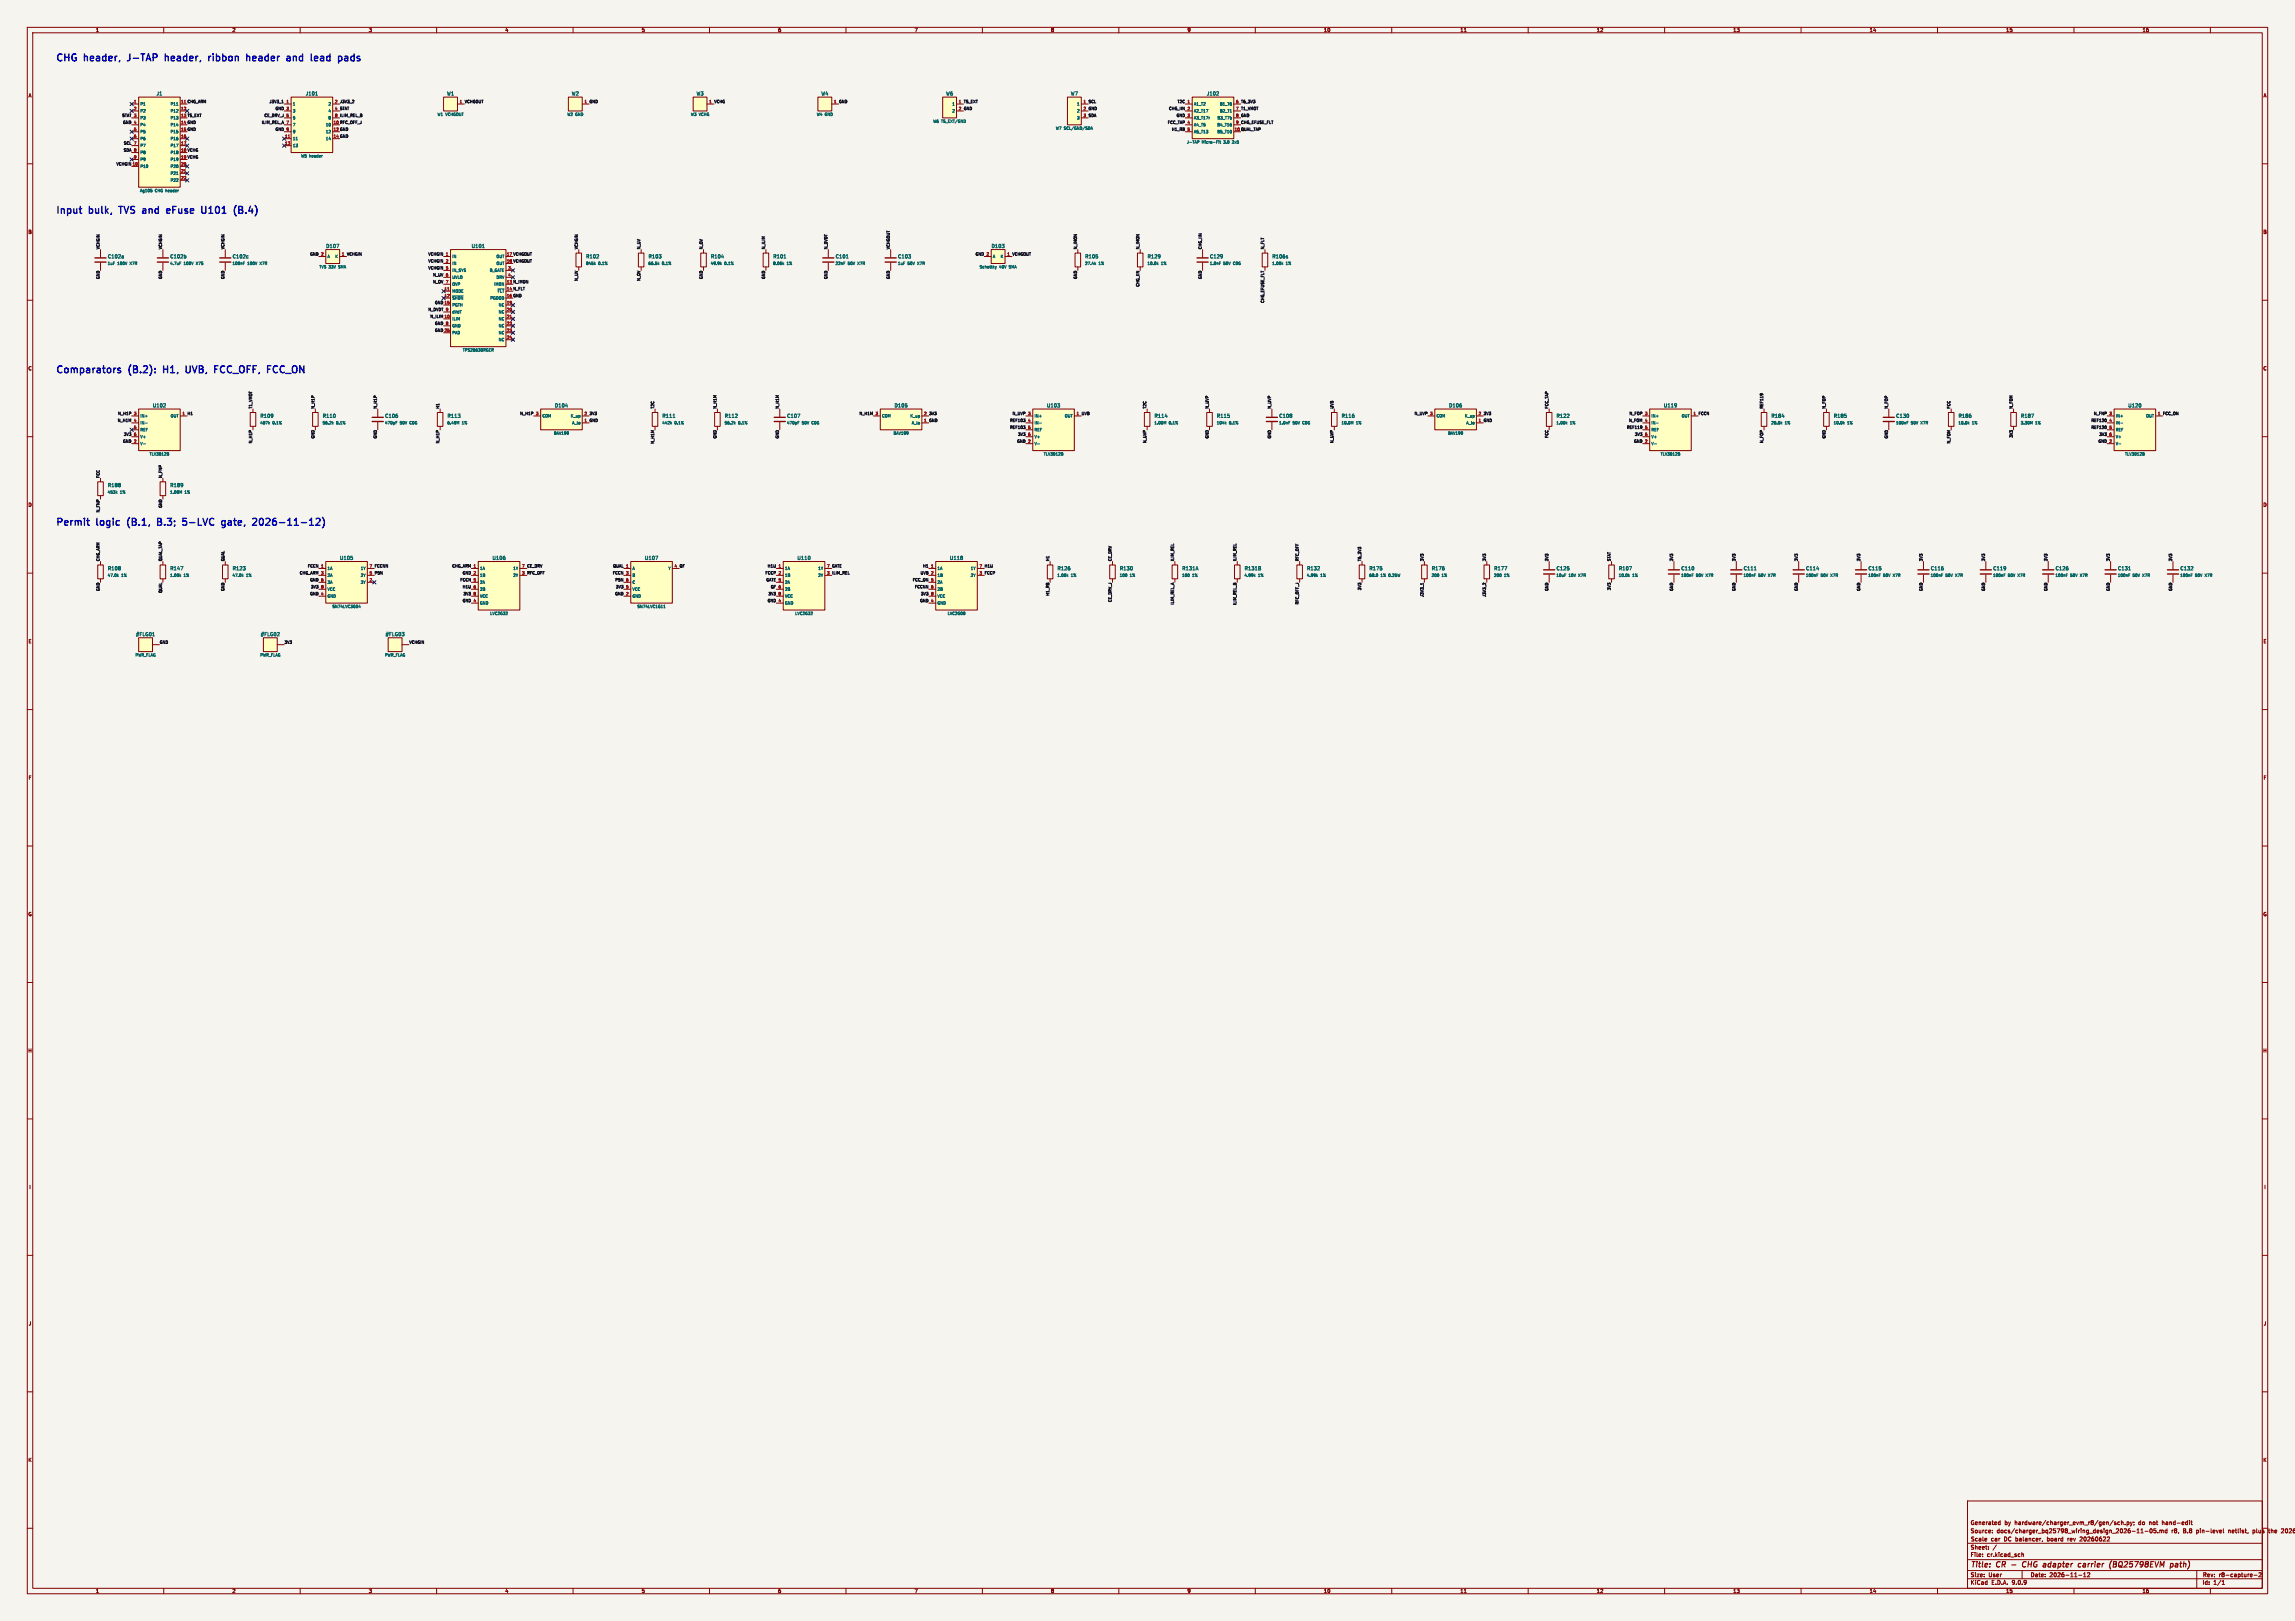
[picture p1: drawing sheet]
<svg xmlns="http://www.w3.org/2000/svg" width="841mm" height="594mm" viewBox="0 0 841 594" stroke-linecap="round" stroke-linejoin="round" font-family="sans-serif">
<defs><g id="words">
<g font-size="3.5" fill="#0000c2">
<text x="20.3" y="22.6">CHG</text>
<text x="31" y="22.6">header,</text>
<text x="48" y="22.6">J-TAP</text>
<text x="62.7" y="22.6">header,</text>
<text x="79.7" y="22.6">ribbon</text>
<text x="94.6" y="22.6">header</text>
<text x="110.4" y="22.6">and</text>
<text x="120.2" y="22.6">lead</text>
<text x="131.3" y="22.6">pads</text>
<text x="20.3" y="78.5">Input</text>
<text x="32.8" y="78.5">bulk,</text>
<text x="45" y="78.5">TVS</text>
<text x="54.5" y="78.5">and</text>
<text x="64.3" y="78.5">eFuse</text>
<text x="78.1" y="78.5">U101</text>
<text x="91" y="78.5">(B.4)</text>
<text x="20.3" y="136.9">Comparators</text>
<text x="47.3" y="136.9">(B.2):</text>
<text x="61.1" y="136.9">H1,</text>
<text x="70.3" y="136.9">UVB,</text>
<text x="81.8" y="136.9">FCC_OFF,</text>
<text x="102.2" y="136.9">FCC_ON</text>
<text x="20.3" y="192.8">Permit</text>
<text x="35.6" y="192.8">logic</text>
<text x="47.9" y="192.8">(B.1,</text>
<text x="59.9" y="192.8">B.3;</text>
<text x="70.2" y="192.8">5-LVC</text>
<text x="85.5" y="192.8">gate,</text>
<text x="97.9" y="192.8">2026-11-12)</text>
</g>
<g font-size="2.8" fill="#840000">
<text x="722" y="574.9">Title:</text>
<text x="731.7" y="574.9">CR</text>
<text x="742.8" y="574.9">CHG</text>
<text x="751.2" y="574.9">adapter</text>
<text x="764.9" y="574.9">carrier</text>
<text x="777.1" y="574.9">(BQ25798EVM</text>
<text x="800.2" y="574.9">path)</text>
</g>
<g font-size="2.1" fill="#840000">
<text x="722" y="562">Source:</text>
<text x="722" y="559">Generated</text>
<text x="731.7" y="562">docs/charger_bq25798_wiring_design_2026-11-05.md</text>
<text x="734.5" y="559">by</text>
<text x="738.3" y="559">hardware/charger_evm_r8/gen/sch.py;</text>
<text x="783.8" y="559">do</text>
<text x="787.8" y="559">not</text>
<text x="792.7" y="559">hand-edit</text>
<text x="795.8" y="562">r8,</text>
<text x="800.2" y="562">B.8</text>
<text x="805.1" y="562">pin-level</text>
<text x="817" y="562">netlist,</text>
<text x="826.1" y="562">plus</text>
<text x="832.1" y="562">the</text>
<text x="836.9" y="562">2026-</text>
<text x="722" y="568">Sheet:</text>
<text x="722" y="565.2">Scale</text>
<text x="729.9" y="565.2">car</text>
<text x="735.2" y="565.2">DC</text>
<text x="739.9" y="565.2">balancer,</text>
<text x="752.1" y="565.2">board</text>
<text x="760.2" y="565.2">rev</text>
<text x="765.3" y="565.2">20260622</text>
<text x="722" y="570.7">File:</text>
<text x="728.1" y="570.7">cr.kicad_sch</text>
<text x="722" y="580.9">KiCad</text>
<text x="722" y="578.1">Size:</text>
<text x="728.7" y="578.1">User</text>
<text x="729.7" y="580.9">E.D.A.</text>
<text x="737.3" y="580.9">9.0.9</text>
<text x="744" y="578.1">Date:</text>
<text x="751" y="578.1">2026-11-12</text>
<text x="807" y="578.3">Rev:</text>
<text x="807" y="580.9">Id:</text>
<text x="811.1" y="580.9">1/1</text>
<text x="813.4" y="578.3">r8-capture-2</text>
</g>
<g font-size="1.8" fill="#840000">
<text x="35" y="11.9">1</text>
<text x="85" y="11.9">2</text>
<text x="135" y="11.9">3</text>
<text x="185" y="11.9">4</text>
<text x="235" y="11.9">5</text>
<text x="285" y="11.9">6</text>
<text x="335" y="11.9">7</text>
<text x="385" y="11.9">8</text>
<text x="435" y="11.9">9</text>
<text x="485" y="11.9">10</text>
<text x="535" y="11.9">11</text>
<text x="585" y="11.9">12</text>
<text x="635" y="11.9">13</text>
<text x="685" y="11.9">14</text>
<text x="735" y="11.9">15</text>
<text x="785" y="11.9">16</text>
<text x="10.3" y="35.9">A</text>
<text x="829.3" y="35.9">A</text>
<text x="10.3" y="85.9">B</text>
<text x="829.3" y="85.9">B</text>
<text x="10.3" y="135.9">C</text>
<text x="829.3" y="135.9">C</text>
<text x="10.3" y="185.9">D</text>
<text x="829.3" y="185.9">D</text>
<text x="10.3" y="235.9">E</text>
<text x="829.3" y="235.9">E</text>
<text x="10.3" y="285.9">F</text>
<text x="829.3" y="285.9">F</text>
<text x="10.3" y="335.9">G</text>
<text x="829.3" y="335.9">G</text>
<text x="10.2" y="385.9">H</text>
<text x="829.2" y="385.9">H</text>
<text x="10.6" y="435.9">I</text>
<text x="829.6" y="435.9">I</text>
<text x="10.4" y="485.9">J</text>
<text x="829.4" y="485.9">J</text>
<text x="10.3" y="535.9">K</text>
<text x="829.3" y="535.9">K</text>
<text x="35" y="583.9">1</text>
<text x="85" y="583.9">2</text>
<text x="135" y="583.9">3</text>
<text x="185" y="583.9">4</text>
<text x="235" y="583.9">5</text>
<text x="285" y="583.9">6</text>
<text x="335" y="583.9">7</text>
<text x="385" y="583.9">8</text>
<text x="435" y="583.9">9</text>
<text x="485" y="583.9">10</text>
<text x="535" y="583.9">11</text>
<text x="585" y="583.9">12</text>
<text x="635" y="583.9">13</text>
<text x="685" y="583.9">14</text>
<text x="735" y="583.9">15</text>
<text x="785" y="583.9">16</text>
</g>
<g font-size="1.8" fill="#006464">
<text x="57.2" y="35.2">J1</text>
<text x="111.9" y="35.2">J101</text>
<text x="163.7" y="35.2">W1</text>
<text x="209.4" y="35.2">W2</text>
<text x="255.1" y="35.2">W3</text>
<text x="300.8" y="35.2">W4</text>
<text x="346.5" y="35.2">W6</text>
<text x="392.3" y="35.2">W7</text>
<text x="442.1" y="35.2">J102</text>
<text x="39.4" y="94.9">C102a</text>
<text x="62.2" y="94.9">C102b</text>
<text x="85.1" y="94.9">C102c</text>
<text x="119.4" y="91.1">D107</text>
<text x="172.7" y="91.1">U101</text>
<text x="214.6" y="94.9">R102</text>
<text x="237.5" y="94.9">R103</text>
<text x="260.4" y="94.9">R104</text>
<text x="283.2" y="94.9">R101</text>
<text x="306.1" y="94.9">C101</text>
<text x="328.9" y="94.9">C103</text>
<text x="363.2" y="91.1">D103</text>
<text x="397.5" y="94.9">R105</text>
<text x="420.4" y="94.9">R129</text>
<text x="443.2" y="94.9">C129</text>
<text x="466.1" y="94.9">R106s</text>
<text x="55.8" y="149.5">U102</text>
<text x="203.2" y="149.5">D104</text>
<text x="327.6" y="149.5">D105</text>
<text x="383.5" y="149.5">U103</text>
<text x="530.8" y="149.5">D106</text>
<text x="609.6" y="149.5">U119</text>
<text x="779.7" y="149.5">U120</text>
<text x="95.3" y="153.3">R109</text>
<text x="118.1" y="153.3">R110</text>
<text x="141" y="153.3">C106</text>
<text x="163.8" y="153.3">R113</text>
<text x="242.6" y="153.3">R111</text>
<text x="265.4" y="153.3">R112</text>
<text x="288.3" y="153.3">C107</text>
<text x="422.9" y="153.3">R114</text>
<text x="445.8" y="153.3">R115</text>
<text x="468.6" y="153.3">C108</text>
<text x="491.5" y="153.3">R116</text>
<text x="570.2" y="153.3">R122</text>
<text x="649" y="153.3">R184</text>
<text x="671.8" y="153.3">R185</text>
<text x="694.7" y="153.3">C130</text>
<text x="717.6" y="153.3">R186</text>
<text x="740.4" y="153.3">R187</text>
<text x="39.4" y="178.7">R188</text>
<text x="62.2" y="178.7">R189</text>
<text x="39.4" y="209.2">R108</text>
<text x="62.2" y="209.2">R147</text>
<text x="85.1" y="209.2">R123</text>
<text x="124.4" y="205.4">U105</text>
<text x="180.3" y="205.4">U106</text>
<text x="236.2" y="205.4">U107</text>
<text x="292.1" y="205.4">U110</text>
<text x="347.9" y="205.4">U118</text>
<text x="387.4" y="209.2">R126</text>
<text x="410.2" y="209.2">R130</text>
<text x="433.1" y="209.2">R131A</text>
<text x="455.9" y="209.2">R131B</text>
<text x="478.8" y="209.2">R132</text>
<text x="501.7" y="209.2">R175</text>
<text x="524.5" y="209.2">R176</text>
<text x="547.4" y="209.2">R177</text>
<text x="570.2" y="209.2">C125</text>
<text x="593.1" y="209.2">R107</text>
<text x="616" y="209.2">C110</text>
<text x="638.8" y="209.2">C111</text>
<text x="661.7" y="209.2">C114</text>
<text x="684.5" y="209.2">C115</text>
<text x="707.4" y="209.2">C116</text>
<text x="730.3" y="209.2">C119</text>
<text x="753.1" y="209.2">C126</text>
<text x="776" y="209.2">C131</text>
<text x="798.8" y="209.2">C132</text>
<text x="49.7" y="233.3">#FLG01</text>
<text x="95.4" y="233.3">#FLG02</text>
<text x="141.1" y="233.3">#FLG03</text>
</g>
<g font-size="1.4" fill="#a90000">
<text x="48.9" y="37.9">1</text>
<text x="48.9" y="40.4">2</text>
<text x="66.2" y="40.4">12</text>
<text x="104.8" y="37.9">1</text>
<text x="122.6" y="37.9">2</text>
<text x="122.6" y="40.4">4</text>
<text x="168.3" y="37.9">1</text>
<text x="214" y="37.9">1</text>
<text x="259.7" y="37.9">1</text>
<text x="305.5" y="37.9">1</text>
<text x="351.2" y="37.9">1</text>
<text x="351.2" y="40.4">2</text>
<text x="396.9" y="37.9">1</text>
<text x="396.9" y="40.4">2</text>
<text x="435" y="37.9">1</text>
<text x="435" y="40.4">2</text>
<text x="452.8" y="37.9">6</text>
<text x="452.8" y="40.4">7</text>
<text x="104.8" y="45.5">7</text>
<text x="122.6" y="42.9">8</text>
<text x="396.9" y="42.9">3</text>
<text x="452.8" y="42.9">8</text>
<text x="452.8" y="45.5">9</text>
<text x="48.9" y="48">5</text>
<text x="48.9" y="50.6">6</text>
<text x="66.2" y="50.6">16</text>
<text x="66.2" y="53.1">17</text>
<text x="104.3" y="50.6">11</text>
<text x="104.3" y="53.1">13</text>
<text x="435" y="48">5</text>
<text x="48.9" y="58.2">9</text>
<text x="66.2" y="60.7">20</text>
<text x="66.2" y="63.3">21</text>
<text x="66.2" y="65.8">22</text>
<text x="125.1" y="93.7">1</text>
<text x="369" y="93.7">1</text>
<text x="186.1" y="98.8">3</text>
<text x="186.1" y="101.4">4</text>
<text x="162.7" y="106.4">11</text>
<text x="182.2" y="107.4">~{FLT}</text>
<text x="162.7" y="109">12</text>
<text x="185.6" y="111.5">19</text>
<text x="185.6" y="114.1">20</text>
<text x="185.6" y="116.6">21</text>
<text x="185.6" y="119.1">22</text>
<text x="185.6" y="121.7">23</text>
<text x="185.6" y="124.2">24</text>
<text x="48.9" y="152.2">3</text>
<text x="48.9" y="154.7">4</text>
<text x="66.7" y="152.2">1</text>
<text x="196.2" y="152.2">3</text>
<text x="214" y="152.2">2</text>
<text x="214" y="154.7">1</text>
<text x="320.7" y="152.2">3</text>
<text x="338.5" y="152.2">2</text>
<text x="338.5" y="154.7">1</text>
<text x="376.6" y="154.7">4</text>
<text x="394.4" y="152.2">1</text>
<text x="541.7" y="152.2">2</text>
<text x="541.7" y="154.7">1</text>
<text x="620.4" y="152.2">1</text>
<text x="772.8" y="152.2">3</text>
<text x="772.8" y="154.7">4</text>
<text x="790.6" y="152.2">1</text>
<text x="48.9" y="157.2">5</text>
<text x="48.9" y="159.8">6</text>
<text x="376.6" y="157.2">5</text>
<text x="376.6" y="159.8">6</text>
<text x="602.6" y="157.2">5</text>
<text x="602.6" y="159.8">6</text>
<text x="772.8" y="157.2">5</text>
<text x="772.8" y="159.8">6</text>
<text x="135.3" y="208">7</text>
<text x="191.2" y="208">7</text>
<text x="247" y="208">4</text>
<text x="285.1" y="208">1</text>
<text x="302.9" y="208">7</text>
<text x="341" y="208">1</text>
<text x="358.8" y="208">7</text>
<text x="117.5" y="215.7">8</text>
<text x="135.3" y="210.6">5</text>
<text x="135.3" y="213.1">2</text>
<text x="173.4" y="215.7">6</text>
<text x="191.2" y="210.6">3</text>
<text x="229.3" y="213.1">6</text>
<text x="229.3" y="215.7">5</text>
<text x="302.9" y="210.6">3</text>
<text x="341" y="215.7">6</text>
<text x="358.8" y="210.6">3</text>
<text x="173.4" y="218.2">8</text>
<text x="285.1" y="218.2">8</text>
<text x="341" y="218.2">8</text>
</g>
<g font-size="1.4" fill="#006464">
<text x="51.3" y="38.9">P1</text>
<text x="51.3" y="41.4">P2</text>
<text x="62.3" y="38.9">P11</text>
<text x="62.3" y="41.4">P12</text>
<text x="107.2" y="38.9">1</text>
<text x="107.2" y="41.4">3</text>
<text x="120.2" y="38.9">2</text>
<text x="120.2" y="41.4">4</text>
<text x="348.8" y="38.9">1</text>
<text x="348.8" y="41.4">2</text>
<text x="394.5" y="38.9">1</text>
<text x="394.5" y="41.4">2</text>
<text x="437.4" y="38.9">A1_T2</text>
<text x="437.4" y="41.4">A2_T17</text>
<text x="446.9" y="38.9">B1_T6</text>
<text x="446.9" y="41.4">B2_T1</text>
<text x="51.3" y="43.9">P3</text>
<text x="51.3" y="46.5">P4</text>
<text x="62.3" y="43.9">P13</text>
<text x="62.3" y="46.5">P14</text>
<text x="107.2" y="43.9">5</text>
<text x="107.2" y="46.5">7</text>
<text x="119.2" y="46.5">10</text>
<text x="120.2" y="43.9">8</text>
<text x="160.2" y="42.7">W1</text>
<text x="163.3" y="42.7">VCHGOUT</text>
<text x="207.7" y="42.7">W2</text>
<text x="210.9" y="42.7">GND</text>
<text x="253" y="42.7">W3</text>
<text x="256.1" y="42.7">VCHG</text>
<text x="299.2" y="42.7">W4</text>
<text x="302.3" y="42.7">GND</text>
<text x="341.8" y="45.2">W6</text>
<text x="344.9" y="45.2">TS_EXT/GND</text>
<text x="386.8" y="47.7">W7</text>
<text x="389.9" y="47.7">SCL/GND/SDA</text>
<text x="394.5" y="43.9">3</text>
<text x="437.4" y="43.9">A3_T17r</text>
<text x="437.4" y="46.5">A4_T5</text>
<text x="445.9" y="46.5">B4_T16</text>
<text x="445.9" y="43.9">B3_T7b</text>
<text x="51.3" y="49">P5</text>
<text x="51.3" y="51.6">P6</text>
<text x="62.3" y="49">P15</text>
<text x="62.3" y="51.6">P16</text>
<text x="107.2" y="49">9</text>
<text x="107.2" y="51.6">11</text>
<text x="119.2" y="49">12</text>
<text x="119.2" y="51.6">14</text>
<text x="434.8" y="52.8">J-TAP</text>
<text x="437.4" y="49">A5_T13</text>
<text x="440.4" y="52.8">Micro-Fit</text>
<text x="445.9" y="49">B5_T10</text>
<text x="448.6" y="52.8">3.0</text>
<text x="452" y="52.8">2x5</text>
<text x="51.3" y="54.1">P7</text>
<text x="51.3" y="56.6">P8</text>
<text x="51.3" y="59.2">P9</text>
<text x="62.3" y="54.1">P17</text>
<text x="62.3" y="56.6">P18</text>
<text x="62.3" y="59.2">P19</text>
<text x="107.2" y="54.1">13</text>
<text x="110.2" y="57.9">W5</text>
<text x="113.3" y="57.9">header</text>
<text x="51.3" y="61.7">P10</text>
<text x="62.3" y="61.7">P20</text>
<text x="62.3" y="64.3">P21</text>
<text x="51.2" y="70.6">Ag105</text>
<text x="56.8" y="70.6">CHG header</text>
<text x="62.3" y="66.8">P22</text>
<text x="119.9" y="94.7">A</text>
<text x="122.7" y="94.7">K</text>
<text x="165.6" y="94.7">IN</text>
<text x="181.8" y="94.7">OUT</text>
<text x="363.7" y="94.7">A</text>
<text x="366.5" y="94.7">K</text>
<text x="39.3" y="97.3">1uF</text>
<text x="43.1" y="97.3">100V</text>
<text x="47.8" y="97.3">X7R</text>
<text x="62.2" y="97.3">4.7uF</text>
<text x="67.4" y="97.3">100V</text>
<text x="72.1" y="97.3">X7S</text>
<text x="85" y="97.3">100nF</text>
<text x="90.7" y="97.3">100V</text>
<text x="95.4" y="97.3">X7R</text>
<text x="116.9" y="98.5">TVS 33V</text>
<text x="124.3" y="98.5">SMA</text>
<text x="165.6" y="97.3">IN</text>
<text x="165.6" y="99.8">IN_SYS</text>
<text x="179.3" y="99.8">B_GATE</text>
<text x="181.8" y="97.3">OUT</text>
<text x="214.6" y="97.3">845k</text>
<text x="219.3" y="97.3">0.1%</text>
<text x="237.4" y="97.3">66.5k</text>
<text x="242.6" y="97.3">0.1%</text>
<text x="260.3" y="97.3">49.9k</text>
<text x="265.5" y="97.3">0.1%</text>
<text x="283.2" y="97.3">8.06k</text>
<text x="288.3" y="97.3">1%</text>
<text x="306" y="97.3">22nF</text>
<text x="310.7" y="97.3">50V</text>
<text x="314.5" y="97.3">X7R</text>
<text x="328.9" y="97.3">1uF</text>
<text x="332.6" y="97.3">50V</text>
<text x="336.4" y="97.3">X7R</text>
<text x="358.8" y="98.5">Schottky</text>
<text x="366.2" y="98.5">40V</text>
<text x="370" y="98.5">SMA</text>
<text x="397.5" y="97.3">27.4k</text>
<text x="402.6" y="97.3">1%</text>
<text x="420.3" y="97.3">10.0k</text>
<text x="425.5" y="97.3">1%</text>
<text x="443.2" y="97.3">1.0nF</text>
<text x="448.4" y="97.3">50V</text>
<text x="452.1" y="97.3">C0G</text>
<text x="466" y="97.3">1.00k</text>
<text x="471.2" y="97.3">1%</text>
<text x="165.6" y="102.4">UVLO</text>
<text x="165.6" y="104.9">OVP</text>
<text x="165.6" y="107.4">MODE</text>
<text x="180.9" y="104.9">IMON</text>
<text x="181.8" y="102.4">DRV</text>
<text x="165.6" y="110">~{SHDN}</text>
<text x="165.6" y="112.5">PGTH</text>
<text x="179.5" y="110">PGOOD</text>
<text x="182.6" y="112.5">NC</text>
<text x="165.6" y="115.1">dVdT</text>
<text x="165.6" y="117.6">ILIM</text>
<text x="182.6" y="115.1">NC</text>
<text x="182.6" y="117.6">NC</text>
<text x="165.6" y="120.1">GND</text>
<text x="165.6" y="122.7">PAD</text>
<text x="182.6" y="120.1">NC</text>
<text x="182.6" y="122.7">NC</text>
<text x="182.6" y="125.2">NC</text>
<text x="169.4" y="129">TPS26630RGER</text>
<text x="51.3" y="153.2">IN+</text>
<text x="51.3" y="155.7">IN-</text>
<text x="62.4" y="153.2">OUT</text>
<text x="95.2" y="155.7">487k</text>
<text x="99.9" y="155.7">0.1%</text>
<text x="118.1" y="155.7">56.2k</text>
<text x="123.2" y="155.7">0.1%</text>
<text x="140.9" y="155.7">470pF</text>
<text x="146.6" y="155.7">50V</text>
<text x="150.3" y="155.7">C0G</text>
<text x="163.8" y="155.7">6.49M</text>
<text x="169.3" y="155.7">1%</text>
<text x="198.6" y="153.2">COM</text>
<text x="209" y="153.2">K_up</text>
<text x="209.5" y="155.7">A_lo</text>
<text x="242.5" y="155.7">442k</text>
<text x="247.2" y="155.7">0.1%</text>
<text x="265.4" y="155.7">56.2k</text>
<text x="270.6" y="155.7">0.1%</text>
<text x="288.2" y="155.7">470pF</text>
<text x="293.9" y="155.7">50V</text>
<text x="297.7" y="155.7">C0G</text>
<text x="323.1" y="153.2">COM</text>
<text x="333.4" y="153.2">K_up</text>
<text x="334" y="155.7">A_lo</text>
<text x="379" y="153.2">IN+</text>
<text x="379" y="155.7">IN-</text>
<text x="390" y="153.2">OUT</text>
<text x="422.9" y="155.7">1.00M</text>
<text x="428.4" y="155.7">0.1%</text>
<text x="445.7" y="155.7">104k</text>
<text x="450.4" y="155.7">0.1%</text>
<text x="468.6" y="155.7">1.0nF</text>
<text x="473.8" y="155.7">50V</text>
<text x="477.5" y="155.7">C0G</text>
<text x="491.4" y="155.7">10.0M</text>
<text x="496.9" y="155.7">1%</text>
<text x="526.3" y="153.2">COM</text>
<text x="536.6" y="153.2">K_up</text>
<text x="537.2" y="155.7">A_lo</text>
<text x="570.2" y="155.7">1.00k</text>
<text x="575.4" y="155.7">1%</text>
<text x="605" y="153.2">IN+</text>
<text x="605" y="155.7">IN-</text>
<text x="616.1" y="153.2">OUT</text>
<text x="648.9" y="155.7">20.0k</text>
<text x="654.1" y="155.7">1%</text>
<text x="671.8" y="155.7">10.0k</text>
<text x="677" y="155.7">1%</text>
<text x="694.6" y="155.7">100nF</text>
<text x="700.3" y="155.7">50V</text>
<text x="704.1" y="155.7">X7R</text>
<text x="717.5" y="155.7">10.0k</text>
<text x="722.7" y="155.7">1%</text>
<text x="740.4" y="155.7">3.30M</text>
<text x="745.9" y="155.7">1%</text>
<text x="775.2" y="153.2">IN+</text>
<text x="775.2" y="155.7">IN-</text>
<text x="786.3" y="153.2">OUT</text>
<text x="51.3" y="158.2">REF</text>
<text x="51.3" y="160.8">V+</text>
<text x="202.8" y="159.5">BAV199</text>
<text x="327.3" y="159.5">BAV199</text>
<text x="379" y="158.2">REF</text>
<text x="379" y="160.8">V+</text>
<text x="530.5" y="159.5">BAV199</text>
<text x="605" y="158.2">REF</text>
<text x="605" y="160.8">V+</text>
<text x="775.2" y="158.2">REF</text>
<text x="775.2" y="160.8">V+</text>
<text x="51.3" y="163.3">V-</text>
<text x="54.7" y="167.1">TLV3012B</text>
<text x="379" y="163.3">V-</text>
<text x="382.3" y="167.1">TLV3012B</text>
<text x="605" y="163.3">V-</text>
<text x="608.4" y="167.1">TLV3012B</text>
<text x="775.2" y="163.3">V-</text>
<text x="778.6" y="167.1">TLV3012B</text>
<text x="39.3" y="181.1">453k</text>
<text x="44" y="181.1">1%</text>
<text x="62.2" y="181.1">1.00M</text>
<text x="67.7" y="181.1">1%</text>
<text x="119.9" y="209">1A</text>
<text x="132" y="209">1Y</text>
<text x="175.8" y="209">1A</text>
<text x="187.9" y="209">1Y</text>
<text x="231.6" y="209">A</text>
<text x="244.7" y="209">Y</text>
<text x="287.5" y="209">1A</text>
<text x="299.7" y="209">1Y</text>
<text x="343.4" y="209">1A</text>
<text x="355.5" y="209">1Y</text>
<text x="39.3" y="211.6">47.0k</text>
<text x="44.5" y="211.6">1%</text>
<text x="62.2" y="211.6">1.00k</text>
<text x="67.4" y="211.6">1%</text>
<text x="85" y="211.6">47.0k</text>
<text x="90.2" y="211.6">1%</text>
<text x="119.9" y="211.6">2A</text>
<text x="119.9" y="214.1">3A</text>
<text x="132" y="211.6">2Y</text>
<text x="132" y="214.1">3Y</text>
<text x="175.8" y="211.6">1B</text>
<text x="175.8" y="214.1">2A</text>
<text x="187.9" y="211.6">2Y</text>
<text x="231.6" y="211.6">B</text>
<text x="231.6" y="214.1">C</text>
<text x="287.5" y="211.6">1B</text>
<text x="287.5" y="214.1">2A</text>
<text x="299.7" y="211.6">2Y</text>
<text x="343.4" y="211.6">1B</text>
<text x="343.4" y="214.1">2A</text>
<text x="355.5" y="211.6">2Y</text>
<text x="387.3" y="211.6">1.00k</text>
<text x="392.5" y="211.6">1%</text>
<text x="410.2" y="211.6">100</text>
<text x="414" y="211.6">1%</text>
<text x="433" y="211.6">100</text>
<text x="436.9" y="211.6">1%</text>
<text x="455.9" y="211.6">4.99k</text>
<text x="461.1" y="211.6">1%</text>
<text x="478.7" y="211.6">4.99k</text>
<text x="483.9" y="211.6">1%</text>
<text x="501.6" y="211.6">68.0</text>
<text x="506" y="211.6">1%</text>
<text x="509.1" y="211.6">0.25W</text>
<text x="524.5" y="211.6">200</text>
<text x="528.3" y="211.6">1%</text>
<text x="547.3" y="211.6">200</text>
<text x="551.2" y="211.6">1%</text>
<text x="570.2" y="211.6">10uF</text>
<text x="574.9" y="211.6">10V</text>
<text x="578.7" y="211.6">X7R</text>
<text x="593" y="211.6">10.0k</text>
<text x="598.2" y="211.6">1%</text>
<text x="615.9" y="211.6">100nF</text>
<text x="621.5" y="211.6">50V</text>
<text x="625.3" y="211.6">X7R</text>
<text x="638.8" y="211.6">100nF</text>
<text x="644.4" y="211.6">50V</text>
<text x="648.2" y="211.6">X7R</text>
<text x="661.6" y="211.6">100nF</text>
<text x="667.3" y="211.6">50V</text>
<text x="671" y="211.6">X7R</text>
<text x="684.5" y="211.6">100nF</text>
<text x="690.1" y="211.6">50V</text>
<text x="693.9" y="211.6">X7R</text>
<text x="707.3" y="211.6">100nF</text>
<text x="713" y="211.6">50V</text>
<text x="716.8" y="211.6">X7R</text>
<text x="730.2" y="211.6">100nF</text>
<text x="735.8" y="211.6">50V</text>
<text x="739.6" y="211.6">X7R</text>
<text x="753.1" y="211.6">100nF</text>
<text x="758.7" y="211.6">50V</text>
<text x="762.5" y="211.6">X7R</text>
<text x="775.9" y="211.6">100nF</text>
<text x="781.6" y="211.6">50V</text>
<text x="785.3" y="211.6">X7R</text>
<text x="798.8" y="211.6">100nF</text>
<text x="804.4" y="211.6">50V</text>
<text x="808.2" y="211.6">X7R</text>
<text x="119.9" y="216.7">VCC</text>
<text x="119.9" y="219.2">GND</text>
<text x="175.8" y="216.7">2B</text>
<text x="175.8" y="219.2">VCC</text>
<text x="175.8" y="221.7">GND</text>
<text x="231.6" y="216.7">VCC</text>
<text x="231.6" y="219.2">GND</text>
<text x="287.5" y="216.7">2B</text>
<text x="287.5" y="219.2">VCC</text>
<text x="287.5" y="221.7">GND</text>
<text x="343.4" y="216.7">2B</text>
<text x="343.4" y="219.2">VCC</text>
<text x="343.4" y="221.7">GND</text>
<text x="121.7" y="223">SN74LVC3G04</text>
<text x="179.5" y="225.5">LVC2G32</text>
<text x="233.4" y="223">SN74LVC1G11</text>
<text x="291.2" y="225.5">LVC2G32</text>
<text x="347.1" y="225.5">LVC2G08</text>
<text x="49.5" y="240.8">PWR_FLAG</text>
<text x="95.2" y="240.8">PWR_FLAG</text>
<text x="140.9" y="240.8">PWR_FLAG</text>
</g>
<g font-size="1.4" fill="#0f0f0f">
<text x="66.2" y="37.9">11 CHG_ARM</text>
<text x="98.6" y="37.8">J3V3_1</text>
<text x="100.8" y="40.4">GND 3</text>
<text x="124.5" y="40.4">STAT</text>
<text x="124.5" y="37.8">J3V3_2</text>
<text x="170.2" y="37.8">VCHGOUT</text>
<text x="215.9" y="37.8">GND</text>
<text x="261.6" y="37.8">VCHG</text>
<text x="307.3" y="37.8">GND</text>
<text x="353.1" y="37.8">TS_EXT</text>
<text x="353.1" y="40.4">GND</text>
<text x="398.8" y="37.8">SCL</text>
<text x="398.8" y="40.4">GND</text>
<text x="428.2" y="40.4">CHG_IIN</text>
<text x="431.3" y="37.8">T2C</text>
<text x="454.7" y="37.8">T6_3V3</text>
<text x="454.7" y="40.4">T1_VMOT</text>
<text x="44.6" y="42.9">STAT 3</text>
<text x="44.9" y="45.5">GND 4</text>
<text x="66.2" y="42.9">13 TS_EXT</text>
<text x="66.2" y="45.5">14 GND</text>
<text x="95.8" y="45.5">ILIM_REL_A</text>
<text x="96.7" y="42.9">CE_DRV_J 5</text>
<text x="122.1" y="45.5">10 RFC_OFF_J</text>
<text x="124.5" y="42.9">ILIM_REL_B</text>
<text x="398.8" y="42.9">SDA</text>
<text x="427.7" y="45.5">FCC_TAP 4</text>
<text x="431" y="42.9">GND 3</text>
<text x="454.7" y="42.9">GND</text>
<text x="454.7" y="45.5">CHG_EFUSE_FLT</text>
<text x="45.2" y="53.1">SCL 7</text>
<text x="66.2" y="48">15 GND</text>
<text x="100.8" y="48">GND 9</text>
<text x="122.1" y="48">12 GND</text>
<text x="122.1" y="50.6">14 GND</text>
<text x="429.2" y="48">H1_RB</text>
<text x="452.3" y="48">10 QUAL_TAP</text>
<text x="45.2" y="55.6">SDA 8</text>
<text x="66.2" y="55.6">18 VCHG</text>
<text x="66.2" y="58.2">19 VCHG</text>
<text x="42.5" y="60.7">VCHGIN 10</text>
<text x="36.6" y="91.5" transform="rotate(-90 36.6 91.5)">VCHGIN</text>
<text x="59.4" y="91.5" transform="rotate(-90 59.4 91.5)">VCHGIN</text>
<text x="82.3" y="91.5" transform="rotate(-90 82.3 91.5)">VCHGIN</text>
<text x="113.5" y="93.7">GND 2</text>
<text x="127" y="93.7">VCHGIN</text>
<text x="156.8" y="93.7">VCHGIN 1</text>
<text x="185.6" y="93.7">17 VCHGOUT</text>
<text x="211.8" y="91.5" transform="rotate(-90 211.8 91.5)">VCHGIN</text>
<text x="234.7" y="91.5" transform="rotate(-90 234.7 91.5)">N_UV</text>
<text x="257.5" y="91.5" transform="rotate(-90 257.5 91.5)">N_OV</text>
<text x="280.4" y="91.5" transform="rotate(-90 280.4 91.5)">N_ILIM</text>
<text x="303.3" y="91.5" transform="rotate(-90 303.3 91.5)">N_DVDT</text>
<text x="326.1" y="91.5" transform="rotate(-90 326.1 91.5)">VCHGOUT</text>
<text x="357.3" y="93.7">GND 2</text>
<text x="370.8" y="93.7">VCHGOUT</text>
<text x="394.7" y="91.5" transform="rotate(-90 394.7 91.5)">N_IMON</text>
<text x="417.6" y="91.5" transform="rotate(-90 417.6 91.5)">N_IMON</text>
<text x="440.4" y="91.5" transform="rotate(-90 440.4 91.5)">CHG_IIN</text>
<text x="463.3" y="91.5" transform="rotate(-90 463.3 91.5)">N_FLT</text>
<text x="156.8" y="98.8">VCHGIN 5</text>
<text x="156.8" y="96.3">VCHGIN 2</text>
<text x="158.5" y="101.3">N_UV 6</text>
<text x="185.6" y="96.3">18 VCHGOUT</text>
<text x="36.6" y="102.4" transform="rotate(-90 36.6 102.4)">GND</text>
<text x="59.4" y="102.4" transform="rotate(-90 59.4 102.4)">GND</text>
<text x="82.3" y="102.4" transform="rotate(-90 82.3 102.4)">GND</text>
<text x="158.5" y="103.9">N_OV 7</text>
<text x="185.6" y="103.9">13 N_IMON</text>
<text x="185.6" y="106.4">14 N_FLT</text>
<text x="211.8" y="103.1" transform="rotate(-90 211.8 103.1)">N_UV</text>
<text x="234.7" y="103.1" transform="rotate(-90 234.7 103.1)">N_OV</text>
<text x="257.5" y="102.4" transform="rotate(-90 257.5 102.4)">GND</text>
<text x="280.4" y="102.4" transform="rotate(-90 280.4 102.4)">GND</text>
<text x="303.3" y="102.4" transform="rotate(-90 303.3 102.4)">GND</text>
<text x="326.1" y="102.4" transform="rotate(-90 326.1 102.4)">GND</text>
<text x="394.7" y="102.4" transform="rotate(-90 394.7 102.4)">GND</text>
<text x="417.6" y="105.2" transform="rotate(-90 417.6 105.2)">CHG_IIN</text>
<text x="440.4" y="102.4" transform="rotate(-90 440.4 102.4)">GND</text>
<text x="159.2" y="111.5">GND 15</text>
<text x="185.6" y="109">16 GND</text>
<text x="463.3" y="111.2" transform="rotate(-90 463.3 111.2)">CHG_EFUSE_FLT</text>
<text x="156.8" y="114">N_DVDT 9</text>
<text x="157.5" y="116.6">N_ILIM 10</text>
<text x="159.2" y="119.1">GND 8</text>
<text x="159.2" y="121.7">GND 25</text>
<text x="92.4" y="149.9" transform="rotate(-90 92.4 149.9)">T1_VMOT</text>
<text x="115.3" y="149.9" transform="rotate(-90 115.3 149.9)">N_H1P</text>
<text x="138.2" y="149.9" transform="rotate(-90 138.2 149.9)">N_H1P</text>
<text x="161" y="149.9" transform="rotate(-90 161 149.9)">H1</text>
<text x="239.8" y="149.9" transform="rotate(-90 239.8 149.9)">T2C</text>
<text x="262.6" y="149.9" transform="rotate(-90 262.6 149.9)">N_H1M</text>
<text x="285.5" y="149.9" transform="rotate(-90 285.5 149.9)">N_H1M</text>
<text x="420.1" y="149.9" transform="rotate(-90 420.1 149.9)">T2C</text>
<text x="443" y="149.9" transform="rotate(-90 443 149.9)">N_UVP</text>
<text x="465.8" y="149.9" transform="rotate(-90 465.8 149.9)">N_UVP</text>
<text x="488.7" y="149.9" transform="rotate(-90 488.7 149.9)">UVB</text>
<text x="567.4" y="149.9" transform="rotate(-90 567.4 149.9)">FCC_TAP</text>
<text x="646.2" y="149.9" transform="rotate(-90 646.2 149.9)">REF119</text>
<text x="669" y="149.9" transform="rotate(-90 669 149.9)">N_FOP</text>
<text x="691.9" y="149.9" transform="rotate(-90 691.9 149.9)">N_FOP</text>
<text x="714.7" y="149.9" transform="rotate(-90 714.7 149.9)">FCC</text>
<text x="737.6" y="149.9" transform="rotate(-90 737.6 149.9)">N_FOM</text>
<text x="43" y="154.7">N_H1M</text>
<text x="43.1" y="152.1">N_H1P</text>
<text x="68.6" y="152.1">H1</text>
<text x="190.4" y="152.1">N_H1P</text>
<text x="215.9" y="154.7">GND</text>
<text x="215.9" y="152.1">3V3</text>
<text x="314.8" y="152.1">N_H1M</text>
<text x="340.4" y="154.7">GND</text>
<text x="340.4" y="152.1">3V3</text>
<text x="370" y="154.7">REF103</text>
<text x="370.9" y="152.1">N_UVP 3</text>
<text x="396.2" y="152.1">UVB</text>
<text x="518.2" y="152.1">N_UVP 3</text>
<text x="543.6" y="152.1">3V3</text>
<text x="543.6" y="154.7">GND</text>
<text x="596.8" y="154.7">N_FOM 4</text>
<text x="596.9" y="152.1">N_FOP 3</text>
<text x="622.3" y="152.1">FCCN</text>
<text x="766.2" y="154.7">REF120</text>
<text x="767.1" y="152.1">N_FNP</text>
<text x="792.5" y="152.1">FCC_ON</text>
<text x="45.2" y="159.8">3V3</text>
<text x="115.3" y="160.9" transform="rotate(-90 115.3 160.9)">GND</text>
<text x="138.2" y="160.9" transform="rotate(-90 138.2 160.9)">GND</text>
<text x="262.6" y="160.9" transform="rotate(-90 262.6 160.9)">GND</text>
<text x="285.5" y="160.9" transform="rotate(-90 285.5 160.9)">GND</text>
<text x="370" y="157.2">REF103</text>
<text x="372.9" y="159.8">3V3</text>
<text x="443" y="160.9" transform="rotate(-90 443 160.9)">GND</text>
<text x="465.8" y="160.9" transform="rotate(-90 465.8 160.9)">GND</text>
<text x="567.4" y="160.7" transform="rotate(-90 567.4 160.7)">FCC</text>
<text x="596" y="157.2">REF119</text>
<text x="598.9" y="159.8">3V3</text>
<text x="669" y="160.9" transform="rotate(-90 669 160.9)">GND</text>
<text x="691.9" y="160.9" transform="rotate(-90 691.9 160.9)">GND</text>
<text x="737.6" y="160.6" transform="rotate(-90 737.6 160.6)">3V3</text>
<text x="766.2" y="157.2">REF120</text>
<text x="769.1" y="159.8">3V3</text>
<text x="44.9" y="162.3">GND 2</text>
<text x="92.4" y="162.6" transform="rotate(-90 92.4 162.6)">N_H1P</text>
<text x="161" y="162.6" transform="rotate(-90 161 162.6)">N_H1P</text>
<text x="239.8" y="162.8" transform="rotate(-90 239.8 162.8)">N_H1M</text>
<text x="372.6" y="162.3">GND 2</text>
<text x="420.1" y="162.5" transform="rotate(-90 420.1 162.5)">N_UVP</text>
<text x="488.7" y="162.5" transform="rotate(-90 488.7 162.5)">N_UVP</text>
<text x="598.6" y="162.3">GND 2</text>
<text x="646.2" y="162.5" transform="rotate(-90 646.2 162.5)">N_FOP</text>
<text x="714.7" y="162.7" transform="rotate(-90 714.7 162.7)">N_FOM</text>
<text x="768.8" y="162.3">GND 2</text>
<text x="36.6" y="175.3" transform="rotate(-90 36.6 175.3)">FCC</text>
<text x="59.4" y="175.3" transform="rotate(-90 59.4 175.3)">N_FNP</text>
<text x="36.6" y="187.9" transform="rotate(-90 36.6 187.9)">N_FNP</text>
<text x="59.4" y="186.3" transform="rotate(-90 59.4 186.3)">GND</text>
<text x="36.6" y="205.8" transform="rotate(-90 36.6 205.8)">CHG_ARM</text>
<text x="59.4" y="205.8" transform="rotate(-90 59.4 205.8)">QUAL_TAP</text>
<text x="82.3" y="205.8" transform="rotate(-90 82.3 205.8)">QUAL</text>
<text x="112.6" y="208">FCCN 1</text>
<text x="137.2" y="208">FCCNN</text>
<text x="165.5" y="208">CHG_ARM 1</text>
<text x="193" y="208">CE_DRV</text>
<text x="224.5" y="208">QUAL 1</text>
<text x="248.9" y="208">QF</text>
<text x="281.1" y="208">H1U</text>
<text x="304.8" y="208">GATE</text>
<text x="338.1" y="208">H1</text>
<text x="360.7" y="208">H1U</text>
<text x="384.5" y="205.8" transform="rotate(-90 384.5 205.8)">H1</text>
<text x="407.4" y="205.8" transform="rotate(-90 407.4 205.8)">CE_DRV</text>
<text x="430.3" y="205.8" transform="rotate(-90 430.3 205.8)">ILIM_REL</text>
<text x="453.1" y="205.8" transform="rotate(-90 453.1 205.8)">ILIM_REL</text>
<text x="476" y="205.8" transform="rotate(-90 476 205.8)">RFC_OFF</text>
<text x="498.8" y="205.8" transform="rotate(-90 498.8 205.8)">T6_3V3</text>
<text x="521.7" y="205.8" transform="rotate(-90 521.7 205.8)">3V3</text>
<text x="544.6" y="205.8" transform="rotate(-90 544.6 205.8)">3V3</text>
<text x="567.4" y="205.8" transform="rotate(-90 567.4 205.8)">3V3</text>
<text x="590.3" y="205.8" transform="rotate(-90 590.3 205.8)">STAT</text>
<text x="613.1" y="205.8" transform="rotate(-90 613.1 205.8)">3V3</text>
<text x="636" y="205.8" transform="rotate(-90 636 205.8)">3V3</text>
<text x="658.9" y="205.8" transform="rotate(-90 658.9 205.8)">3V3</text>
<text x="681.7" y="205.8" transform="rotate(-90 681.7 205.8)">3V3</text>
<text x="704.6" y="205.8" transform="rotate(-90 704.6 205.8)">3V3</text>
<text x="727.4" y="205.8" transform="rotate(-90 727.4 205.8)">3V3</text>
<text x="750.3" y="205.8" transform="rotate(-90 750.3 205.8)">3V3</text>
<text x="773.2" y="205.8" transform="rotate(-90 773.2 205.8)">3V3</text>
<text x="796" y="205.8" transform="rotate(-90 796 205.8)">3V3</text>
<text x="109.7" y="210.6">CHG_ARM 3</text>
<text x="113.5" y="213.1">GND 6</text>
<text x="113.8" y="215.6">3V3</text>
<text x="137.2" y="210.6">P5N</text>
<text x="168.5" y="213.1">FCCN 5</text>
<text x="169.4" y="215.6">H1U</text>
<text x="169.4" y="210.6">GND 2</text>
<text x="193" y="210.6">RFC_OFF</text>
<text x="224.4" y="210.6">FCCN 3</text>
<text x="225.3" y="213.1">P5N</text>
<text x="225.5" y="215.6">3V3</text>
<text x="280.3" y="210.6">FCCP 2</text>
<text x="280.6" y="213.1">GATE 5</text>
<text x="282.3" y="215.6">QF 6</text>
<text x="304.8" y="210.6">ILIM_REL</text>
<text x="334.3" y="213.1">FCC_ON 5</text>
<text x="335.1" y="215.6">FCCNN</text>
<text x="337.2" y="210.6">UVB 2</text>
<text x="360.7" y="210.6">FCCP</text>
<text x="36.6" y="216.7" transform="rotate(-90 36.6 216.7)">GND</text>
<text x="59.4" y="217.5" transform="rotate(-90 59.4 217.5)">QUAL</text>
<text x="82.3" y="216.7" transform="rotate(-90 82.3 216.7)">GND</text>
<text x="113.5" y="218.2">GND 4</text>
<text x="169.4" y="220.7">GND 4</text>
<text x="169.7" y="218.2">3V3</text>
<text x="225.2" y="218.2">GND 2</text>
<text x="281.1" y="220.7">GND 4</text>
<text x="281.4" y="218.2">3V3</text>
<text x="337" y="220.7">GND 4</text>
<text x="337.3" y="218.2">3V3</text>
<text x="384.5" y="218.5" transform="rotate(-90 384.5 218.5)">H1_RB</text>
<text x="407.4" y="220.8" transform="rotate(-90 407.4 220.8)">CE_DRV_J</text>
<text x="430.3" y="221.8" transform="rotate(-90 430.3 221.8)">ILIM_REL_A</text>
<text x="453.1" y="221.9" transform="rotate(-90 453.1 221.9)">ILIM_REL_B</text>
<text x="476" y="221.7" transform="rotate(-90 476 221.7)">RFC_OFF_J</text>
<text x="498.8" y="216.4" transform="rotate(-90 498.8 216.4)">3V3</text>
<text x="521.7" y="219" transform="rotate(-90 521.7 219)">J3V3_1</text>
<text x="544.6" y="219" transform="rotate(-90 544.6 219)">J3V3_2</text>
<text x="567.4" y="216.7" transform="rotate(-90 567.4 216.7)">GND</text>
<text x="590.3" y="216.4" transform="rotate(-90 590.3 216.4)">3V3</text>
<text x="613.1" y="216.7" transform="rotate(-90 613.1 216.7)">GND</text>
<text x="636" y="216.7" transform="rotate(-90 636 216.7)">GND</text>
<text x="658.9" y="216.7" transform="rotate(-90 658.9 216.7)">GND</text>
<text x="681.7" y="216.7" transform="rotate(-90 681.7 216.7)">GND</text>
<text x="704.6" y="216.7" transform="rotate(-90 704.6 216.7)">GND</text>
<text x="727.4" y="216.7" transform="rotate(-90 727.4 216.7)">GND</text>
<text x="750.3" y="216.7" transform="rotate(-90 750.3 216.7)">GND</text>
<text x="773.2" y="216.7" transform="rotate(-90 773.2 216.7)">GND</text>
<text x="796" y="216.7" transform="rotate(-90 796 216.7)">GND</text>
<text x="58.4" y="236">GND</text>
<text x="104.1" y="236">3V3</text>
<text x="149.9" y="236">VCHGIN</text>
</g>
</g></defs>
<path d="M0 0h841v594h-841z" fill="#f5f4ef" stroke="#f5f4ef" stroke-width=".37"/>
<g fill="none" stroke="#840000" stroke-width=".37">
<path d="M10 10h821v574h-821zM12 12h817v570h-817zM60 10v2M110 10v2M160 10v2M210 10v2M260 10v2M310 10v2M360 10v2M410 10v2M460 10v2M510 10v2"/>
<path d="M536.6 11.6h.7M560 10v2M610 10v2M660 10v2M710 10v2M760 10v2M810 10v2M10 60h2M829 60h2M279.7 92.7h2v5.1h-2zM280.7 91.5v1.2M280.7 97.8v1.3"/>
<path d="M10 110h2M829 110h2M160.3 151.2h2v5h-2zM161.3 149.9v1.3M161.3 156.2v1.3M10 160h2M829 160h2M10 210h2M498.1 207h2v5.1h-2zM499.1 205.8v1.2M499.1 212.1v1.3M521 207h2v5.1h-2z"/>
<path d="M522 205.8v1.2M522 212.1v1.3M613.4 205.8v2.8M613.4 210.6v2.8M829 210h2M10 260h2M829 260h2M10 310h2M829 310h2M10 360h2M829 360h2M10 410h2"/>
<path d="M829 410h2M10 460h2M829 460h2M10 510h2M829 510h2M721 550h108v32h-108zM732.4 558.6h.6M732.4 557.8h.6M733 557.2v1.5M775.4 557.8l-.6 .1 .6 .4v.3h-.6M776.7 557.8l-.4-.1-.3 .3 .2 .6h.5M777.4 557.8h.6v.9"/>
<path d="M777.4 557.2v1.5M778.7 558.6v.1M779.5 558.6h.6l-.1-.8h-.5v1.4M780.7 557.7l.3 1M781 558.7l-.3 .5M781.4 557.7l-.4 1M782 557.8v.1M782 558.6l-.1 .3M802.3 557.2v.1M802.3 557.7v1M802.8 557.7h.6M803 557.2v1.3l.4 .2"/>
<path d="M10 560h2M721 578.5h108M721 575.5h108M721 571.5h108M721 565.5h108M726.5 570.3v.1M726.5 570.3h.1M726.5 569.5v.1M728.7 567.6v.1M728.7 566.8v.1M730 561.6l.1 .1M730 561.6h.1"/>
<path d="M730.1 560.8v.1M731.6 566.1l-1.3 2M734.9 563.2h-.3v1.5h.3M738.8 563.7l.5 .1M739.3 564.6l-.5 .1M740.9 568.9v1.5M740.9 569.5h.6v.9M741 575.5v3M750.3 563.8l.4-.1 .3 .3-.2 .6h-.5M750.3 563.2v1.5M758.6 564.2l.7-.1v-.3l-.7 .1 .1 .7h.6M761.7 577.2h1.2"/>
<path d="M762.2 563.3l.6-.1 .3 .3M763.5 577.8h.9M763.5 576.7l.5-.4v1.5M763.7 563.5l.3-.3a.8 .8 0 0 1 .5 .7 .8 .8 0 0 1-.5 .8M765 576.4l.5-.1 .3 .4-.9 1.1h.9M783.1 561.7h.9M783.1 560.6l.4-.4v1.5M784.5 561.7h.9M784.5 560.6l.5-.4v1.5M786 561.1h1.2M788 560.3l.2-.1a.73 .73 0 0 1 .5 .8 .73 .73 0 0 1-.7 .6l-.2-.5zM790 560.2h-.7l-.1 .7 .8-.1v.8h-.8"/>
<path d="M790.7 561.6v.1M790.7 561.6h.1M791.5 560.8l.4-.1 .2 .2M791.5 560.7v1M792.1 560.9l.6-.1v.9M792.1 560.9v.8M794.1 560.2v1.4h-.6v-.8h.6M805 575.5v6.5M813.5 561.6h.5M813.5 560.8l.4-.1 .2 .4-.7 .1M814.5 579.5h-.2M814.7 579.1v1.5"/>
<path d="M814.7 560.2l.3 1.5M823.8 561.6v.1M823.8 561.7l-.1 .2M826 577.2h1.1M827.8 576.4l.5-.1 .3 .4-.9 1.1h.9M829 560h2M831.2 560.7h.6M836.2 560.2l-.2 .1M836.8 560.8l-.8 .9h.9M60 582v2M110 582v2M160 582v2"/>
<path d="M210 582v2M260 582v2M310 582v2M360 582v2M410 582v2M460 582v2M510 582v2M536.6 583.6h.7M560 582v2M610 582v2M660 582v2M710 582v2"/>
<path d="M760 582v2M810 582v2M814.3 580.6h.9"/>
</g>
<g fill="none" stroke="#840000" stroke-width=".4">
<path d="M737.2 573.5h1.5M742.1 572.2a1.02 1.02 0 0 0-.9 .9 1.02 1.02 0 0 0 .7 1.1l.3-.1M762.4 572.9l.2 .1M763.5 573h.7M764.3 573.4l-.9 .2-.2 .3 .3 .3 .7-.1M774.5 573.2h.6M774.6 572.2l.9 .2 .1 .4-.5 .4M775.1 573.2l.5 .4-.2 .4-1.1 .2M797 573.9l.3 .3 .7-.1M797.3 573h.7v1.2M798.1 573.4l-1 .3M798.8 572.9h.8"/>
<path d="M799.2 572.2l-.2 1.7 .4 .3"/>
</g>
<path d="M287 96.6l.2 .4M287.2 96.3l-.3 .4M287.3 94.6h.7M167.8 155.1l.4-.7v1M504.7 210.3v.9M527.2 210.5v.6M620 210.8h.4M620 210.3h.5" fill="none" stroke="#006464" stroke-width=".37"/>
<path d="M611.4 208.8h4M611.4 210.3h4" fill="none" stroke="#840000" stroke-width=".51"/>
<path d="M106.7 35.6h15.2v20.3h-15.2z" fill="#ffffc2"/>
<g fill="none" stroke="#840000" stroke-width=".37">
<path d="M104.1 38.1h2.6M106.7 35.6h15.2v20.3h-15.2zM121.9 38.1h2.6M104.1 40.7h2.6M104.1 43.2h2.6M104.1 45.7h2.6M104.1 48.3h2.6M104.1 50.8h2.6M104.1 53.4h2.6M121.9 40.7h2.6M121.9 43.2h2.6M121.9 45.7h2.6"/>
<path d="M121.9 48.3h2.6M121.9 50.8h2.6M566.7 151.2h2v5h-2zM567.7 149.9v1.3M567.7 156.2v1.3"/>
</g>
<path d="M115.6 34.9h.8M108.4 51.3h.6M118.1 57h.1M574 155l.3 .4M574.3 154.7l-.4 .4" fill="none" stroke="#006464" stroke-width=".37"/>
<path d="M105.6 50.4h.6" fill="none" stroke="#a90000" stroke-width=".37"/>
<path d="M525.8 149.9h15.2v7.6h-15.2z" fill="#ffffc2"/>
<path d="M303.5 91.5v2.8M303.5 96.3v2.8M487.9 151.2h2.1v5h-2.1zM488.9 149.9v1.3M488.9 156.2v1.3M523.2 152.4h2.6M525.8 149.9h15.2v7.6h-15.2zM541 152.4h2.6M541 155h2.6" fill="none" stroke="#840000" stroke-width=".37"/>
<path d="M309.2 96h.5M310.1 94.6h.7M495.5 155.1l.3-.7v1" fill="none" stroke="#006464" stroke-width=".37"/>
<path d="M301.5 94.5h4.1M301.5 96h4.1" fill="none" stroke="#840000" stroke-width=".51"/>
<path d="M96.5 233.7h5.1v5.1h-5.1z" fill="#ffffc2"/>
<path d="M96.5 233.7h5.1v5.1h-5.1zM101.6 236.2h2.5" fill="none" stroke="#840000" stroke-width=".37"/>
<path d="M101.6 233h.8M102.3 231.9v.4" fill="none" stroke="#006464" stroke-width=".37"/>
<path d="M198.1 149.9h15.3v7.6h-15.3z" fill="#ffffc2"/>
<g fill="none" stroke="#840000" stroke-width=".37">
<path d="M326.4 91.5v2.8M326.4 96.3v2.8M195.6 152.4h2.5M198.1 149.9h15.3v7.6h-15.3zM213.4 152.4h2.5M213.4 155h2.5M466.1 149.9v2.8M466.1 154.7v2.8M35.8 176.6h2v5h-2zM36.8 175.3v1.3M36.8 181.6v1.3M81.5 207h2.1v5.1h-2.1z"/>
<path d="M82.5 205.8v1.2M82.5 212.1v1.3M475.2 207h2.1v5.1h-2.1zM476.2 205.8v1.2M476.2 212.1v1.3"/>
</g>
<path d="M207.2 148.8h.8M472.2 154.4h.5M42.6 180.4l.3 .4M42.9 180.1l-.3 .4M88.8 210.9l.3 .4M89.1 210.6l-.4 .4M482.5 210.9l.3 .4M482.8 210.6l-.4 .4" fill="none" stroke="#006464" stroke-width=".37"/>
<path d="M324.4 94.5h4M324.4 96h4M464.1 152.9h4M464.1 154.5h4" fill="none" stroke="#840000" stroke-width=".51"/>
<path d="M119.4 205.8h15.2v15.2h-15.2z" fill="#ffffc2"/>
<path d="M116.8 208.3h2.6M116.8 210.8h2.6M116.8 213.4h2.6M116.8 215.9h2.6M116.8 218.5h2.6M119.4 205.8h15.2v15.2h-15.2zM134.6 208.3h2.6M134.6 210.8h2.6M134.6 213.4h2.6" fill="none" stroke="#840000" stroke-width=".37"/>
<path d="M129.2 204.4v.5M131.5 222.4h.6M131.9 222.1v.6" fill="none" stroke="#006464" stroke-width=".37"/>
<path d="M50.8 35.6h15.2v33h-15.2z" fill="#ffffc2"/>
<g fill="none" stroke="#840000" stroke-width=".37">
<path d="M48.3 38.1h2.5M50.8 35.6h15.2v33h-15.2zM66 38.1h2.6M48.3 40.7h2.5M48.3 43.2h2.5M48.3 45.7h2.5M48.3 48.3h2.5M48.3 50.8h2.5M48.3 53.4h2.5M48.3 55.9h2.5M48.3 58.4h2.5M66 40.7h2.6"/>
<path d="M66 43.2h2.6M66 45.7h2.6M66 48.3h2.6M66 50.8h2.6M66 53.4h2.6M66 55.9h2.6M66 58.4h2.6M48.3 61h2.5M66 61h2.6M66 63.5h2.6M66 66.1h2.6M452.4 207h2v5.1h-2z"/>
<path d="M453.4 205.8v1.2M453.4 212.1v1.3"/>
</g>
<path d="M64.7 38.6h.5M55.2 69.3h.5M55.5 69.7l.2 .2-.2 .4M64.7 64h.5M459.7 210.9l.3 .4M460 210.6l-.4 .4M461.8 208.3v.5M461.8 207.7v.4" fill="none" stroke="#006464" stroke-width=".37"/>
<path d="M67.5 63.1h.6" fill="none" stroke="#a90000" stroke-width=".37"/>
<path d="M119.4 91.5h5.1v5h-5.1z" fill="#ffffc2"/>
<path d="M116.8 94h2.6M119.4 91.5h5.1v5h-5.1zM124.5 94h2.5" fill="none" stroke="#840000" stroke-width=".37"/>
<path d="M123.3 89.5h.9l-.6 1.3" fill="none" stroke="#006464" stroke-width=".37"/>
<path d="M363.2 91.5h5.1v5h-5.1z" fill="#ffffc2"/>
<path d="M360.7 94h2.5M363.2 91.5h5.1v5h-5.1zM368.3 94h2.5" fill="none" stroke="#840000" stroke-width=".37"/>
<path d="M364.7 97.6l.2 .7M364.9 98.3l-.2 .3M365.2 97.6l-.3 .7" fill="none" stroke="#006464" stroke-width=".37"/>
<path d="M436.9 35.6h15.2v15.2h-15.2z" fill="#ffffc2"/>
<g fill="none" stroke="#840000" stroke-width=".37">
<path d="M434.3 38.1h2.6M436.9 35.6h15.2v15.2h-15.2zM452.1 38.1h2.6M434.3 40.7h2.6M434.3 43.2h2.6M434.3 45.7h2.6M434.3 48.3h2.6M452.1 40.7h2.6M452.1 43.2h2.6M452.1 45.7h2.6M452.1 48.3h2.6M394 92.7h2v5.1h-2z"/>
<path d="M395 91.5v1.2M395 97.8v1.3"/>
</g>
<g fill="none" stroke="#006464" stroke-width=".37">
<path d="M446.4 33.7l.1 .5-.7 .7h.8M438.8 51.5l.6 .2-.1 .3-.5 .1M443.2 43h.1M446.6 51.5h.1M446.6 51.9v.6M446.6 51.5v.1M447 51.9h.4M447.1 51.5v.9l.3 .1M450.7 41.1h.6M451.3 45.7v.4M451.3 47.9v.6M451.6 51.6h-.1"/>
<path d="M452.1 52l-.6 .5h.6M401.3 96.6l.2 .4M401.5 96.3l-.3 .4"/>
</g>
<path d="M175.3 205.8h15.2v17.7h-15.2z" fill="#ffffc2"/>
<g fill="none" stroke="#840000" stroke-width=".37">
<path d="M36.8 91.5v2.8M36.8 96.3v2.8M59.7 91.5v2.8M59.7 96.3v2.8M82.5 91.5v2.8M82.5 96.3v2.8M114.6 151.2h2v5h-2zM115.6 149.9v1.3M115.6 156.2v1.3M138.4 149.9v2.8M138.4 154.7v2.8M239 151.2h2v5h-2z"/>
<path d="M240 149.9v1.3M240 156.2v1.3M58.7 176.6h2v5h-2zM59.7 175.3v1.3M59.7 181.6v1.3M172.7 208.3h2.6M172.7 210.8h2.6M172.7 213.4h2.6M172.7 215.9h2.6M172.7 218.5h2.6M175.3 205.8h15.2v17.7h-15.2zM190.5 208.3h2.5"/>
<path d="M190.5 210.8h2.5M172.7 221h2.6"/>
</g>
<g fill="none" stroke="#006464" stroke-width=".37">
<path d="M45 93.7l.1 .9M45.2 94l-.1 .1M65.8 96h.5M67.9 93.7l.1 .1M68 93.8l.1 .1M68.1 93.9l-.2 .7M89.2 96.5h.3M89.2 96h.5M90.6 93.7l.3 .1M90.9 94.5l-.3 .1M121.9 155l.2 .4M122.1 154.7l-.3 .4"/>
<path d="M145.1 154.9h.3M145.1 154.4h.4M245.8 155l.3 .4M246.1 154.7l-.3 .4M246.6 153h.7M66.2 180.5l.4-.7v1M185.1 204.4v.5"/>
</g>
<path d="M34.8 94.5h4.1M34.8 96h4.1M57.7 94.5h4M57.7 96h4M80.5 94.5h4.1M80.5 96h4.1M136.4 152.9h4.1M136.4 154.5h4.1" fill="none" stroke="#840000" stroke-width=".51"/>
<path d="M50.8 233.7h5.1v5.1h-5.1z" fill="#ffffc2"/>
<path d="M416.8 92.7h2v5.1h-2zM417.8 91.5v1.2M417.8 97.8v1.3M35.8 207h2v5.1h-2zM36.8 205.8v1.2M36.8 212.1v1.3M58.7 207h2v5.1h-2zM59.7 205.8v1.2M59.7 212.1v1.3M50.8 233.7h5.1v5.1h-5.1zM55.9 236.2h2.5" fill="none" stroke="#840000" stroke-width=".37"/>
<path d="M424.1 96.6l.3 .4M424.4 96.3l-.4 .4M43.1 210.9l.3 .4M43.4 210.6l-.4 .4M66 210.9l.3 .4M66.2 207.6h.9l-.6 1.3M66.3 210.6l-.4 .4M55.9 233h.7" fill="none" stroke="#006464" stroke-width=".37"/>
<path d="M378.5 149.9h15.2v15.2h-15.2z" fill="#ffffc2"/>
<g fill="none" stroke="#840000" stroke-width=".37">
<path d="M440.7 91.5v2.8M440.7 96.3v2.8M462.5 92.7h2.1v5.1h-2.1zM463.5 91.5v1.2M463.5 97.8v1.3M375.9 152.4h2.6M375.9 155h2.6M375.9 157.5h2.6M378.5 149.9h15.2v15.2h-15.2zM393.7 152.4h2.5M419.4 151.2h2v5h-2zM420.4 149.9v1.3"/>
<path d="M420.4 156.2v1.3M442.2 151.2h2v5h-2zM443.2 149.9v1.3M443.2 156.2v1.3M736.9 151.2h2v5h-2zM737.9 149.9v1.3M737.9 156.2v1.3M375.9 160h2.6M375.9 162.6h2.6M383.8 207h2v5.1h-2zM384.8 205.8v1.2M384.8 212.1v1.3"/>
<path d="M406.7 207h2v5.1h-2zM407.7 205.8v1.2M407.7 212.1v1.3M429.5 207h2v5.1h-2zM430.5 205.8v1.2M430.5 212.1v1.3"/>
</g>
<g fill="none" stroke="#006464" stroke-width=".37">
<path d="M446.8 96h.5M469.8 96.6l.3 .4M470.1 96.3l-.4 .4M471.7 94.2l.2 .1M471.7 93.7l.1 .1M471.9 94.4l-.2 .2M471.9 94.3v.1M380.9 155h.7M387.5 147.9h.8l-.4 .5M388.3 148.5v.6M426.9 155.1l.3-.7v1M427 152.6h.7"/>
<path d="M449 155l.3 .4M449.3 154.7l-.3 .4M744.4 151.7h.8l-.5 1.3M744.4 155.1l.3-.7v1M380.2 162.7h.8M389.3 165.8l.2 .7-.2 .3M391.1 210.9l.3 .4M391.4 210.6l-.4 .4M412.9 210.5v.6M435.8 210.5v.6"/>
</g>
<path d="M438.7 94.5h4M438.7 96h4" fill="none" stroke="#840000" stroke-width=".51"/>
<path d="M342.9 205.8h15.2v17.7h-15.2z" fill="#ffffc2"/>
<path d="M340.4 208.3h2.5M340.4 210.8h2.5M340.4 213.4h2.5M340.4 215.9h2.5M340.4 218.5h2.5M342.9 205.8h15.2v17.7h-15.2zM358.1 208.3h2.6M358.1 210.8h2.6M340.4 221h2.5" fill="none" stroke="#840000" stroke-width=".37"/>
<path d="M352.7 203.9v.3M352.7 204.5v.4" fill="none" stroke="#006464" stroke-width=".37"/>
<path d="M287 205.8h15.3v17.7h-15.3z" fill="#ffffc2"/>
<path d="M284.5 208.3h2.5M284.5 210.8h2.5M284.5 213.4h2.5M284.5 215.9h2.5M284.5 218.5h2.5M287 205.8h15.3v17.7h-15.3zM302.3 208.3h2.5M302.3 210.8h2.5M284.5 221h2.5" fill="none" stroke="#840000" stroke-width=".37"/>
<path d="M296.8 204v.8" fill="none" stroke="#006464" stroke-width=".37"/>
<path d="M322.6 149.9h15.2v7.6h-15.2z" fill="#ffffc2"/>
<path d="M261.9 151.2h2v5h-2zM262.9 149.9v1.3M262.9 156.2v1.3M320 152.4h2.6M322.6 149.9h15.2v7.6h-15.2zM337.8 152.4h2.6M337.8 155h2.6" fill="none" stroke="#840000" stroke-width=".37"/>
<path d="M269.2 155l.3 .4M269.5 154.7l-.4 .4" fill="none" stroke="#006464" stroke-width=".37"/>
<path d="M165.1 91.5h20.3v35.5h-20.3z" fill="#ffffc2"/>
<g fill="none" stroke="#840000" stroke-width=".37">
<path d="M162.6 94h2.5M162.6 96.5h2.5M162.6 99.1h2.5M165.1 91.5h20.3v35.5h-20.3zM185.4 94h2.6M185.4 96.5h2.6M185.4 99.1h2.6M162.6 101.6h2.5M162.6 104.2h2.5M162.6 106.7h2.5M162.6 109.2h2.5M162.6 111.8h2.5"/>
<path d="M162.6 114.3h2.5M162.6 116.9h2.5M162.6 119.4h2.5M185.4 101.6h2.6M185.4 104.2h2.6M185.4 106.7h2.6M185.4 109.2h2.6M185.4 111.8h2.6M185.4 114.3h2.6M185.4 116.9h2.6M185.4 119.4h2.6M187.6 111.4l.7 .8"/>
<path d="M187.6 113.9l.7 .8M187.6 116.5l.7 .7M187.6 119l.7 .8M188.3 111.4l-.7 .8M188.3 113.9l-.7 .8M188.3 116.5l-.7 .7M188.3 119l-.7 .8M162.6 121.9h2.5M185.4 121.9h2.6M185.4 124.5h2.6M187.6 121.6l.7 .7M187.6 124.1l.7 .8"/>
<path d="M188.3 121.6l-.7 .7M188.3 124.1l-.7 .8"/>
</g>
<path d="M164 106.3h.6M186.9 116.5h.6" fill="none" stroke="#a90000" stroke-width=".37"/>
<path d="M176.8 90.8h.7M165.8 108.4h3.9M182.4 105.9h2.3M180.2 127.7l.6 .2-.1 .3-.5 .1M180.4 128.3l.4 .4" fill="none" stroke="#006464" stroke-width=".37"/>
<path d="M208.3 35.6h5.1v5.1h-5.1z" fill="#ffffc2"/>
<path d="M208.3 35.6h5.1v5.1h-5.1zM213.4 38.1h2.5" fill="none" stroke="#840000" stroke-width=".37"/>
<path d="M162.6 35.6h5v5.1h-5z" fill="#ffffc2"/>
<path d="M162.6 35.6h5v5.1h-5zM167.6 38.1h2.6M285.7 149.9v2.8M285.7 154.7v2.8" fill="none" stroke="#840000" stroke-width=".37"/>
<path d="M283.7 152.9h4.1M283.7 154.5h4.1" fill="none" stroke="#840000" stroke-width=".51"/>
<path d="M292.3 151.7h.8l-.5 1.3M292.4 154.9h.3M292.4 154.4h.5" fill="none" stroke="#006464" stroke-width=".37"/>
<path d="M391.2 35.6h5v10.1h-5z" fill="#ffffc2"/>
<path d="M391.2 35.6h5v10.1h-5zM396.2 38.1h2.6M396.2 40.7h2.6M396.2 43.2h2.6" fill="none" stroke="#840000" stroke-width=".37"/>
<path d="M399.7 47.5l.4-1 .3 1M399.8 47.2h.5" fill="none" stroke="#006464" stroke-width=".37"/>
<path d="M345.4 35.6h5.1v7.6h-5.1z" fill="#ffffc2"/>
<path d="M345.4 35.6h5.1v7.6h-5.1zM350.5 38.1h2.6M350.5 40.7h2.6" fill="none" stroke="#840000" stroke-width=".37"/>
<path d="M254 35.6h5.1v5.1h-5.1z" fill="#ffffc2"/>
<path d="M254 35.6h5.1v5.1h-5.1zM259.1 38.1h2.5" fill="none" stroke="#840000" stroke-width=".37"/>
<path d="M299.7 35.6h5.1v5.1h-5.1z" fill="#ffffc2"/>
<path d="M299.7 35.6h5.1v5.1h-5.1zM304.8 38.1h2.5M211.1 92.7h2v5.1h-2zM212.1 91.5v1.2M212.1 97.8v1.3" fill="none" stroke="#840000" stroke-width=".37"/>
<path d="M217.9 96.6l.3 .4M218.2 96.3l-.4 .4" fill="none" stroke="#006464" stroke-width=".37"/>
<path d="M231.1 205.8h15.3v15.2h-15.3z" fill="#ffffc2"/>
<path d="M91.7 151.2h2v5h-2zM92.7 149.9v1.3M92.7 156.2v1.3M228.6 208.3h2.5M228.6 210.8h2.5M228.6 213.4h2.5M228.6 215.9h2.5M228.6 218.5h2.5M231.1 205.8h15.3v15.2h-15.3zM246.4 208.3h2.5" fill="none" stroke="#840000" stroke-width=".37"/>
<path d="M98.5 155l.3 .4M98.8 154.7l-.4 .4M240.2 203.8h.9l-.6 1.3M243.2 222.7h.6M243.2 222l.3-.3v1" fill="none" stroke="#006464" stroke-width=".37"/>
<path d="M50.8 149.9h15.2v15.2h-15.2z" fill="#ffffc2"/>
<path d="M48.3 152.4h2.5M48.3 155h2.5M48.3 157.5h2.5M50.8 149.9h15.2v15.2h-15.2zM66 152.4h2.6M48.3 160h2.5M48.3 162.6h2.5" fill="none" stroke="#840000" stroke-width=".37"/>
<path d="M53.2 155h.8M59.9 149.2h.8M60.6 148v.5M52.5 162.7h.8M61.6 165.8l.1 .1M61.7 165.9h.1M61.8 165.9l-.1 .9" fill="none" stroke="#006464" stroke-width=".37"/>
<path d="M142.2 233.7h5.1v5.1h-5.1z" fill="#ffffc2"/>
<path d="M233.9 92.7h2.1v5.1h-2.1zM234.9 91.5v1.2M234.9 97.8v1.3M256.8 92.7h2v5.1h-2zM257.8 91.5v1.2M257.8 97.8v1.3M589.5 207h2.1v5.1h-2.1zM590.5 205.8v1.2M590.5 212.1v1.3M142.2 233.7h5.1v5.1h-5.1zM147.3 236.2h2.6" fill="none" stroke="#840000" stroke-width=".37"/>
<path d="M241.2 96.6l.3 .4M241.5 96.3l-.4 .4M264.1 96.6l.3 .4M264.4 96.3l-.4 .4M264.4 94.2h.8M596.8 210.9l.3 .4M597.1 207.6h.8l-.5 1.3M597.1 210.6l-.4 .4" fill="none" stroke="#006464" stroke-width=".37"/>
<path d="M604.5 149.9h15.3v15.2h-15.3z" fill="#ffffc2"/>
<g fill="none" stroke="#840000" stroke-width=".37">
<path d="M602 152.4h2.5M602 155h2.5M602 157.5h2.5M604.5 149.9h15.3v15.2h-15.3zM619.8 152.4h2.5M645.4 151.2h2v5h-2zM646.4 149.9v1.3M646.4 156.2v1.3M668.3 151.2h2v5h-2zM669.3 149.9v1.3M669.3 156.2v1.3M692.1 149.9v2.8"/>
<path d="M692.1 154.7v2.8M602 160h2.5M602 162.6h2.5M543.8 207h2v5.1h-2zM544.8 205.8v1.2M544.8 212.1v1.3M567.7 205.8v2.8M567.7 210.6v2.8M727.7 205.8v2.8M727.7 210.6v2.8M750.6 205.8v2.8M750.6 210.6v2.8"/>
</g>
<g fill="none" stroke="#006464" stroke-width=".37">
<path d="M606.9 155h.8M614.3 148v.9M614.4 148.5l-.1 .1M652.7 155l.3 .4M653 154.7l-.4 .4M653 152.6h.8M675.6 155l.3 .4M675.9 154.7l-.4 .4M698.8 154.9h.3M698.8 154.4h.5M606.2 162.7h.8M615.3 165.8l.1 .1"/>
<path d="M615.4 165.9h.1M615.5 165.9l-.1 .9M550.1 210.5v.6M551.4 207.6h.8l-.5 1.3M573.4 210.3h.4M734.3 210.3h.5M734.3 210.8h.4M757.2 210.3h.5M757.2 210.8h.3"/>
</g>
<path d="M690.1 152.9h4.1M690.1 154.5h4.1M565.7 208.8h4M565.7 210.3h4M725.7 208.8h4M725.7 210.3h4M748.5 208.8h4.1M748.5 210.3h4.1" fill="none" stroke="#840000" stroke-width=".51"/>
<path d="M774.7 149.9h15.2v15.2h-15.2z" fill="#ffffc2"/>
<g fill="none" stroke="#840000" stroke-width=".37">
<path d="M714 151.2h2v5h-2zM715 149.9v1.3M715 156.2v1.3M772.2 152.4h2.5M772.2 155h2.5M772.2 157.5h2.5M774.7 149.9h15.2v15.2h-15.2zM789.9 152.4h2.6M772.2 160h2.5M772.2 162.6h2.5M636.3 205.8v2.8M636.3 210.6v2.8"/>
<path d="M659.1 205.8v2.8M659.1 210.6v2.8M682 205.8v2.8M682 210.6v2.8M704.8 205.8v2.8M704.8 210.6v2.8M773.4 205.8v2.8M773.4 210.6v2.8M796.3 205.8v2.8M796.3 210.6v2.8"/>
</g>
<g fill="none" stroke="#006464" stroke-width=".37">
<path d="M721.3 155l.3 .4M721.6 154.7l-.4 .4M777.1 155h.8M784.5 148.2v.7M776.4 162.7h.8M785.5 165.8l.2 .7-.1 .3M642.9 208.9h.7M642.9 210.8h.3M642.9 210.3h.5M665.7 208.5h.8M665.8 210.8h.3M665.8 210.3h.4"/>
<path d="M688.6 210.8h.4M688.6 210.3h.5M711.5 210.8h.3M711.5 210.3h.5M780 208.9h.7M780.1 210.8h.3M780.1 210.3h.4M802.9 210.8h.4M802.9 210.3h.5"/>
</g>
<path d="M634.2 208.8h4.1M634.2 210.3h4.1M657.1 208.8h4.1M657.1 210.3h4.1M680 208.8h4M680 210.3h4M702.8 208.8h4.1M702.8 210.3h4.1M771.4 208.8h4.1M771.4 210.3h4.1M794.3 208.8h4M794.3 210.3h4" fill="none" stroke="#840000" stroke-width=".51"/>
<g fill="none" stroke="#0f0f0f" stroke-width=".37">
<path d="M103.3 37.7h.5M129.1 37.7h.6M129.6 36.8v.3M375 153.5h.6l-.3 .4M375 156.1h.6l-.3 .4M375.6 154v.5M375.6 156.6v.4M601.6 156.2v.6M601.7 156.5l-.1 .1M771.8 153.7v.7M771.8 156.3v.6M521.6 213.7v.6"/>
<path d="M544.4 213.7v.6l-.6-.6-.3 .1"/>
</g>
<g fill="none" stroke="#000084" stroke-width=".37">
<path d="M47.7 37.5l1.2 1.2M48.9 37.5l-1.2 1.2M47.7 50.2l1.2 1.2M47.7 47.7l1.2 1.2M47.7 57.8l1.2 1.3M47.7 40.1l1.2 1.2M48.9 50.2l-1.2 1.2M48.9 47.7l-1.2 1.2M48.9 57.8l-1.2 1.3M48.9 40.1l-1.2 1.2M68 52.8l1.2 1.2M68 50.2l1.2 1.2"/>
<path d="M68 40.1l1.2 1.2M69.2 52.8l-1.2 1.2M69.2 50.2l-1.2 1.2M69.2 40.1l-1.2 1.2M103.5 52.8l1.2 1.2M103.5 50.2l1.2 1.2M104.7 52.8l-1.2 1.2M104.7 50.2l-1.2 1.2M68 65.5l1.2 1.2M68 62.9l1.2 1.2M68 60.4l1.2 1.2M69.2 65.5l-1.2 1.2"/>
<path d="M69.2 62.9l-1.2 1.2M69.2 60.4l-1.2 1.2M187.4 98.5l1.2 1.2M188.6 98.5l-1.2 1.2M162 108.6l1.2 1.3M162 106.1l1.2 1.2M163.2 108.6l-1.2 1.3M163.2 106.1l-1.2 1.2M187.4 116.3l1.2 1.2M187.4 111.2l1.2 1.2M187.4 113.7l1.2 1.2M187.4 101l1.2 1.2"/>
<path d="M187.4 118.8l1.2 1.2M188.6 116.3l-1.2 1.2M188.6 111.2l-1.2 1.2M188.6 113.7l-1.2 1.2M188.6 101l-1.2 1.2M188.6 118.8l-1.2 1.2M187.4 121.3l1.2 1.3M187.4 123.9l1.2 1.2M188.6 121.3l-1.2 1.3M188.6 123.9l-1.2 1.2M47.7 156.9l1.2 1.2M48.9 156.9l-1.2 1.2"/>
<path d="M136.6 212.8l1.2 1.2M137.8 212.8l-1.2 1.2"/>
</g>
<g fill="none" stroke="#0000c2" stroke-width=".51">
<path d="M60.6 19.8v2.5M78.1 19.8v.2M129.8 19.8v2.5M46.7 22.3h.2M60.6 20.8l.3-.2 .6 .1 .2 1.6M76.5 20.6v1.7M77.3 20.6l-.8 .5M78.1 20.6v1.7M93.7 20.7l-.7-.1-.4 .4 .1 1.2h1M93.8 21.2l-1.2 .2M107.5 20.8l.4-.2 .6 .1 .1 1.6M107.5 20.6v1.7"/>
<path d="M117.5 22.2h1.1M117.5 20.7h1l.1 1.6M118.6 21.2l-1.1 .2M129.8 20.7l-.8-.1-.5 .5 .3 1.1h1M43.5 75.6h1.5M52.6 76.5h.5l.3 .3M53.4 78.1l-.8 .1M53.4 77.1l-.8 .1M61.4 76.5l.7 .1 .2 .5-1.2 .2M62.1 78.1l-.7 .1M76.5 78.2h1.5M77.3 75.6l-.8 .8"/>
<path d="M87.5 75.6h.9l.5 .5-.5 .7 .5 .3 .1 .6-.5 .5h-1zM87.5 76.8h.9M43.3 135.6l.9 .5-.1 .4-.7 .1M43.3 135h.8M60 134.1v2.5M60 135.3h1.4M68.2 134.1v2l.5 .5 .7-.1M78.7 134.1h1.2M80.9 134.7v1.3M100.1 135.5l.5 1h1M101.6 134.2h-1l-.5 .9M31.8 190.8h.9"/>
<path d="M32.3 192.4l.4 .1M57.8 191.1h.8M58.6 191.1l.4 .2M59 190.2l-1.2-.3v2.6l1.2-.1M59 190.9l-.4 .2M67.1 189.9h1.2M67.3 190.9h.6l.5 .5-.2 1-.9 .1M81.5 190.9h1M81.5 192.4h1M82.5 190.8v2l-.5 .5-.6-.1M83.7 190.9h.9M84.5 191.5h-.6l-.4 .4 .2 .5 .8 .1"/>
<path d="M95.3 190.2l.3-.3a1.36 1.36 0 0 1 .9 1.3 1.36 1.36 0 0 1-.9 1.3l-.6-1zM118.3 189.7a2.99 2.99 0 0 1 0 3.6"/>
</g>
<use href="#words"/>
</svg>
